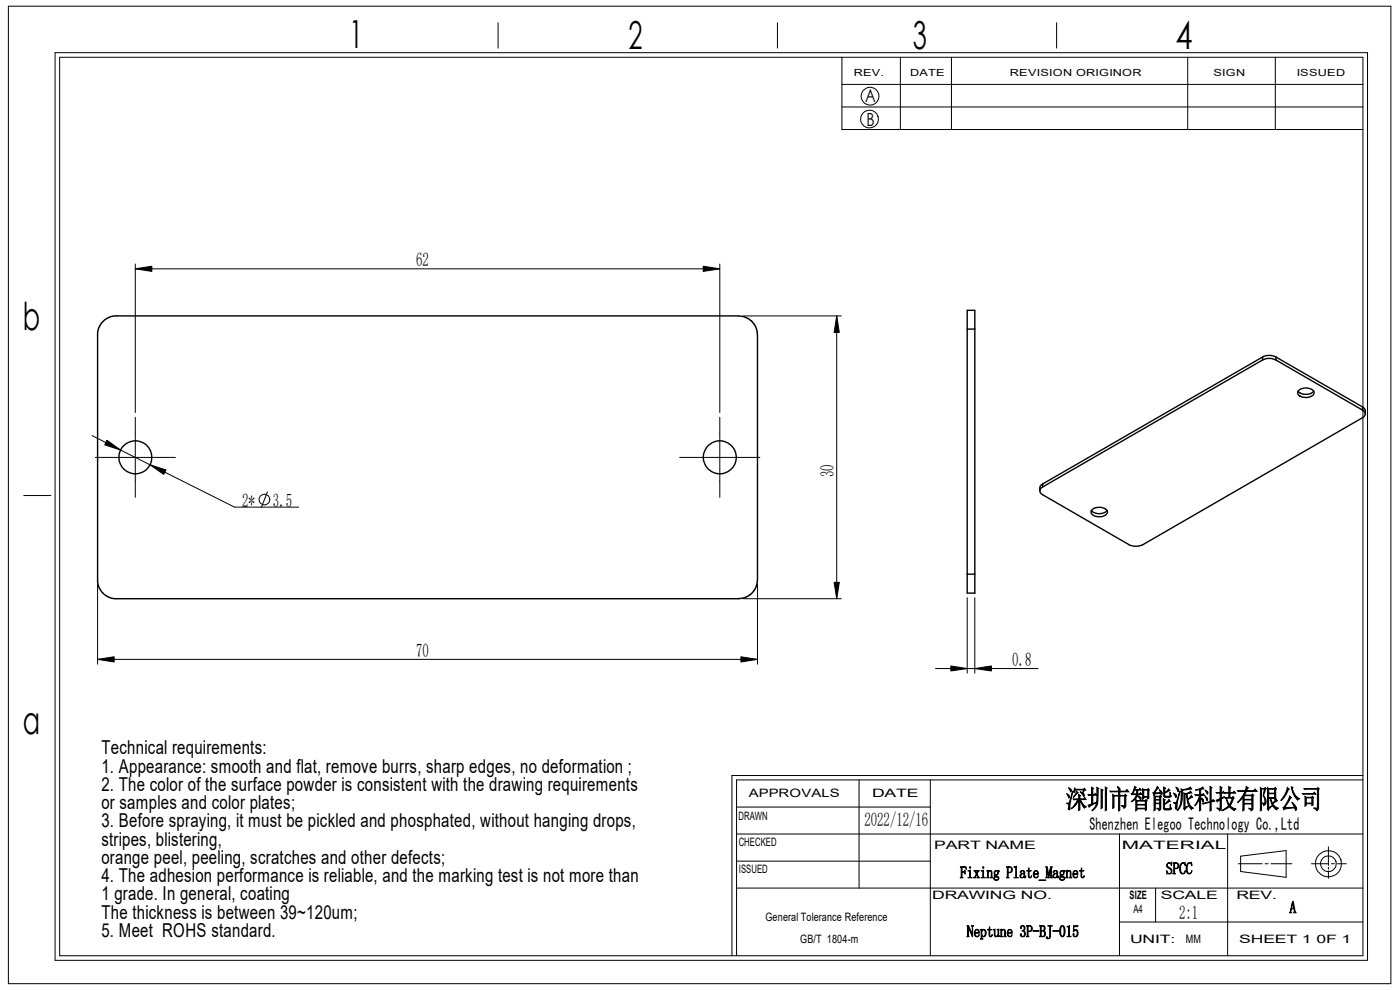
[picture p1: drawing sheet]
<svg xmlns="http://www.w3.org/2000/svg" width="297mm" height="210mm" viewBox="0 0 297 210" stroke-linecap="round" stroke-linejoin="round" font-family="sans-serif">
<defs><g id="words">
<g font-size="8.2">
<text x="74.1" y="10.2">1</text>
<text x="133.3" y="10.4">2</text>
<text x="193.7" y="10.5">3</text>
<text x="249.4" y="10.5">4</text>
<text x="4.8" y="70">b</text>
<text x="4.9" y="155.7">a</text>
</g>
<text font-size="5.6" x="226.1" y="171.4">深圳市智能派科技有限公司</text>
<g font-size="4.1">
<text x="21.5" y="160">Technical requirements:</text>
<text x="21.5" y="163.9">1. Appearance: smooth and flat, remove burrs, sharp edges, no deformation ;</text>
<text x="21.5" y="167.8">2. The color of the surface powder is consistent with the drawing requirements</text>
<text x="21.5" y="171.6">or samples and color plates;</text>
<text x="21.5" y="175.5">3. Before spraying, it must be pickled and phosphated, without hanging drops,</text>
<text x="21.5" y="179.4">stripes, blistering,</text>
<text x="21.5" y="183.3">orange peel, peeling, scratches and other defects;</text>
<text x="21.5" y="187.2">4. The adhesion performance is reliable, and the marking test is not more than</text>
<text x="21.5" y="191">1 grade. In general, coating</text>
<text x="21.5" y="194.9">The thickness is between 39~120um;</text>
<text x="21.5" y="198.8">5. Meet ROHS standard.</text>
</g>
<g font-size="4">
<text x="88.3" y="56.5">62</text>
<text x="176.9" y="101.2" transform="rotate(-90 176.9 101.2)">30</text>
<text x="51.4" y="107.5">2*</text>
<text x="57.9" y="107.5">3.5</text>
<text x="88.3" y="139.3">70</text>
<text x="214.8" y="141.3">0.8</text>
<text x="183.4" y="175.3">2022/12/16</text>
<text x="250.1" y="194.9">2:1</text>
</g>
<g font-size="3.9">
<text x="183.6" y="21.6">A</text>
<text x="183.8" y="26.6">B</text>
<text x="231.1" y="176">Shenzhen Elegoo Technology Co.,Ltd</text>
</g>
<g font-size="3.5">
<text x="247.4" y="185.4">SPCC</text>
<text x="203.7" y="186.3">Fixing Plate_Magnet</text>
<text x="273.6" y="193.7">A</text>
<text x="205.1" y="198.8">Neptune 3P-BJ-015</text>
</g>
<g font-size="2.5">
<text x="156.7" y="173.9">DRAWN</text>
<text x="158.8" y="169.2">APPROVALS</text>
<text x="185" y="169.2">DATE</text>
<text x="156.7" y="179.4">CHECKED</text>
<text x="156.8" y="185.1">ISSUED</text>
<text x="198.2" y="180.1">PART NAME</text>
<text x="238" y="180.1">MATERIAL</text>
<text x="197.7" y="190.7">DRAWING NO.</text>
<text x="239.6" y="190.7">SIZE</text>
<text x="246.3" y="190.7">SCALE</text>
<text x="262.3" y="190.7">REV.</text>
<text x="162.4" y="195.3">General Tolerance Reference</text>
<text x="240.5" y="193.8">A4</text>
<text x="169.8" y="199.9">GB/T 1804-m</text>
<text x="239.7" y="199.9">UNIT:</text>
<text x="251.5" y="199.9">MM</text>
<text x="262.9" y="199.9">SHEET 1</text>
<text x="279.3" y="199.9">0F 1</text>
</g>
<g font-size="2.1">
<text x="181.1" y="16.1">REV.</text>
<text x="193.1" y="16.1">DATE</text>
<text x="214.2" y="16.1">REVISION ORIGINOR</text>
<text x="257.4" y="16.1">SIGN</text>
<text x="275.1" y="16.1">ISSUED</text>
</g>
</g></defs>
<g fill="none" stroke="#000" stroke-width=".21">
<path d="M1.8 1.3h293.3v207.4h-293.3zM11.7 11.2h278.4v192.5h-278.4zM12.7 12.1h276.4v190.6h-276.4zM105.7 4.8v5.4M164.9 4.8v5.4M178.6 17.9h110.5M178.6 12.1v15.4h110.5M191 12.1v15.4M201.8 12.1v15.4M224.2 4.8v5.4M252 12.1v15.4M270.6 12.1v15.4"/>
<path d="M178.6 22.7h110.5M28.7 57l3.5-.5v1.1zM28.7 56v31.5M28.7 57h124M149.2 56.5l3.5 .5-3.5 .6zM152.7 56v31.5M157.7 67h20.8M177.5 67l.6 3.5h-1.1zM177.5 67v60M19.6 92.4l30.1 15.2h13.7M20.2 97h17M22.7 93.4l2.9 2.1-3.4-1.1z"/>
<path d="M28.7 88.5v17M31.8 98.6l3.4 1.1-.5 .9zM144.2 97h17M152.7 88.5v17M5 105.1h5.8M56.7 104.4l-1.2 3.2M20.7 139.9l3.5-.6v1.1zM20.7 139.9h140M20.7 124v16.9M157.2 139.3l3.5 .6-3.5 .5zM157.7 127h20.8M160.7 124v16.9"/>
<path d="M177 123.5h1.1l-.6 3.5zM205.2 126.8v16M206.8 126.8v16M198.5 141.8h21.7M201.7 141.3l3.5 .5-3.5 .5zM206.8 141.8l3.5-.5v1zM156.3 171.2h41.1M156.3 176.9h132.8M182.2 165.4v23M197.4 165.4v37.3M237.5 176.9v25.8M260.4 176.9v25.8"/>
<path d="M281.8 179.6v4M289.1 165.4h-132.8v37.3M289.1 164.5h-133.8v38.2M156.3 182.7h41.1M156.3 188.4h132.8M237.5 195.6h51.6M245.2 188.4v7.2M262.7 183.2h5.1M263.2 181.6l9.6-1.2v5.7l-9.6-1.2zM268.4 183.2h.6M269.7 183.2h4.4M278.2 183.2h3.6"/>
<path d="M281.8 184v.4M281.8 184.7v1.6M282.4 183.2h.7M283.7 183.2h1.9"/>
<circle cx="184.5" cy="25.3" r="1.89"/>
<circle cx="184.6" cy="20.4" r="1.88"/>
<circle cx="56.1" cy="106" r="1.13"/>
<circle cx="281.8" cy="183.2" r="1.68"/>
<circle cx="281.8" cy="183.2" r="2.78"/>
</g>
<g fill="none" stroke="#000" stroke-width=".3">
<path d="M205.2 69.8v-4h1.6v4M205.2 69.8v52M205.2 69.8h1.6M206.8 69.8v52M267.8 76.4a3.1 3.1 0 0 1 2.9 0M267.8 75.7a3.1 3.1 0 0 1 2.9 0M267.8 75.7v.7M267.8 76.4l-46.6 26.9M267.8 75.7l-46.6 27M270.7 75.7v.7M270.7 76.4l18.4 10.6M270.7 75.7l18.4 10.6"/>
<path d="M275.4 83a2.31 2.31 0 0 0 3.3 0M275.5 82.8a2.28 2.28 0 0 1 3.3 .3 1.37 1.37 0 0 1-1.7 1.2 1.53 1.53 0 0 1-1.8-1zM289.1 87a.84 .84 0 0 1 .5 .8 .84 .84 0 0 1-.5 .8l-46.7 27a3.5 3.5 0 0 1-2.8 0l-18.4-10.7a.87 .87 0 0 1-.6-.8 .87 .87 0 0 1 .6-.8M289.1 86.3l.2 .2a1.27 1.27 0 0 1 .3 1.3M289.1 86.3v.7M221.2 102.7l-.3 .1a1.27 1.27 0 0 0-.3 1.3M221.2 102.7v.6M231.5 108.3a2.36 2.36 0 0 0 3.4 0M231.8 108a2.27 2.27 0 0 1 3.1 .5 1.25 1.25 0 0 1-1.6 1.1 1.54 1.54 0 0 1-1.9-1.1zM160.7 123l-.3 1.4-.7 1.2-.7 .6-.7 .5-1.6 .3h-132.5l-.9-.2-1.1-.6-.7-.7-.6-1.1-.2-.9v-53l.2-.9 .6-1.1 .7-.6 1.1-.7 .9-.2h132.5l1.4 .3 .9 .5 .9 .9 .6 1.2 .2 1.1v52M205.2 121.8v4h1.6v-4M205.2 121.8h1.6"/>
<circle cx="28.7" cy="97" r="3.5"/>
<circle cx="152.7" cy="97" r="3.5"/>
</g>
<path d="M28.7 57l3.5-.5v1.1zM149.2 56.5l3.5 .5-3.5 .6zM177.5 67l.6 3.5h-1.1zM22.7 93.4l2.9 2.1-3.4-1.1zM31.8 98.6l3.4 1.1-.5 .9zM20.7 139.9l3.5-.6v1.1zM157.2 139.3l3.5 .6-3.5 .5zM177 123.5h1.1l-.6 3.5zM201.7 141.3l3.5 .5-3.5 .5zM206.8 141.8l3.5-.5v1z" fill="#000"/>
<use href="#words"/>
</svg>
